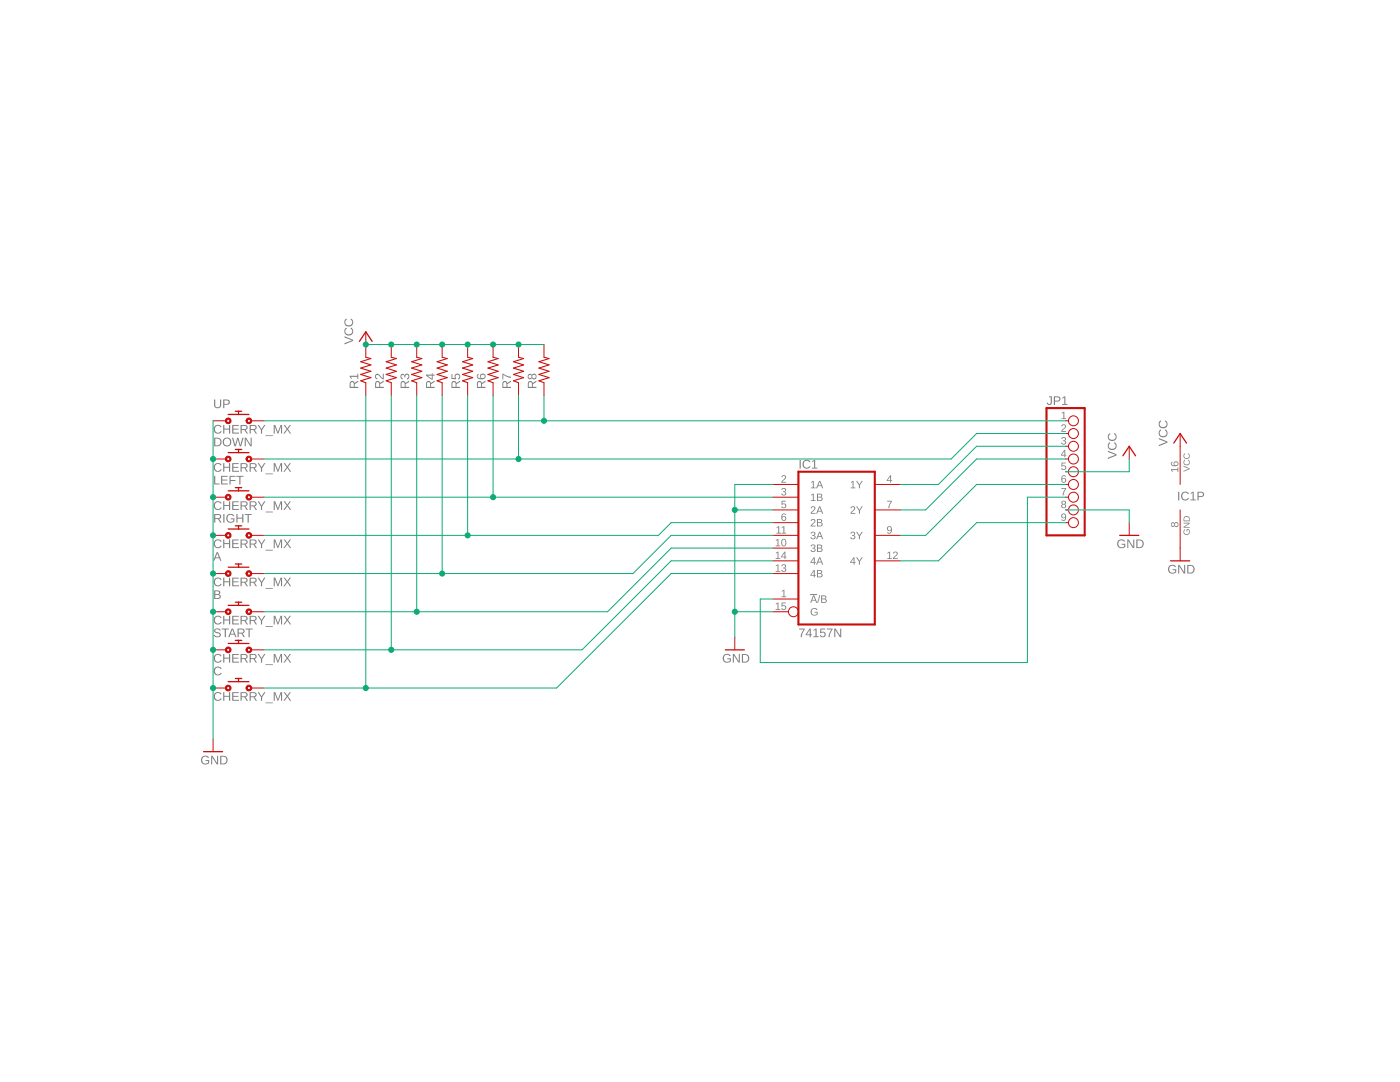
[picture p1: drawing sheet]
<svg xmlns="http://www.w3.org/2000/svg" width="279mm" height="216mm" viewBox="0 0 279 216" stroke-linecap="round" stroke-linejoin="round" font-family="sans-serif">
<g fill="#808080">
<path d="M211.9 82.4l.5-.2v1.3h.4v.1h-1v-.1h.4v-1.2l-.3 .3z"/>
<path d="M212 84.8a.5 .5 0 0 1 .7 .2 .5 .5 0 0 1-.4 .7l-.3 .3h.8v.2h-1l.1-.4 .4-.4a.3 .3 0 0 0 .2-.5 .3 .3 0 0 0-.5 .2h-.2z"/>
<path d="M211.9 87.3a.43 .43 0 0 1 .7 0 .43 .43 0 0 1-.2 .6 .39 .39 0 0 1 .4 .5 .39 .39 0 0 1-.5 .3l-.5-.2v-.2h.2a.3 .3 0 0 0 .4 .3 .3 .3 0 0 0 .1-.5l-.4-.1v-.1a.29 .29 0 0 0 .4-.2 .29 .29 0 0 0-.2-.4 .29 .29 0 0 0-.3 .3h-.2z"/>
<path d="M211.9 92.3h.8v.2h-.7v.4a.5 .5 0 0 1 .7 .3 .5 .5 0 0 1-.3 .6 .5 .5 0 0 1-.6-.4l.5 .2a.34 .34 0 0 0 .3-.4 .34 .34 0 0 0-.6-.1h-.2z"/>
<path d="M211.8 97.4h1l-.5 1.5h-.2v-.4l.5-1h-.8z"/>
<path d="M42.9 133.2a.86 .86 0 0 1 1.3 .2l-.2 .1a.63 .63 0 0 0-.9 0 .63 .63 0 0 0 0 .9 .63 .63 0 0 0 .9-.2l.2 .1a.88 .88 0 0 1-1.3 .3 .88 .88 0 0 1 0-1.4z"/>
<path d="M42.9 85a.86 .86 0 0 1 1.3 .2l-.2 .1a.63 .63 0 0 0-.9-.1 .63 .63 0 0 0 0 1 .63 .63 0 0 0 .9-.2l.2 .1a.88 .88 0 0 1-1.3 .2 .88 .88 0 0 1 0-1.3zM44.5 84.8h.3v.7h.9v-.7h.2v1.7h-.2v-.8h-.9v.8h-.3zM46.3 84.8h1.3v.2h-1v.5h1v.2h-1v.6h1.1v.2h-1.4zM48 84.8h.8a.5 .5 0 0 1 .6 .4 .5 .5 0 0 1-.4 .6l.5 .7h-.3l-.4-.7h-.6v.7h-.2zM48.2 85v.6h.6a.32 .32 0 0 0 .4-.3 .32 .32 0 0 0-.4-.3zM49.8 84.8h.8a.5 .5 0 0 1 .6 .4 .5 .5 0 0 1-.4 .6l.5 .7h-.3l-.4-.7h-.6v.7h-.2zM50 85v.6h.6a.32 .32 0 0 0 .4-.3 .32 .32 0 0 0-.4-.3zM51.4 84.8h.3l.5 .8 .5-.8h.3l-.7 1v.7h-.2v-.7zM53 86.9h1.4v.1h-1.4zM54.6 84.8h.3l.6 1.5 .5-1.5h.3v1.7h-.2v-1.5l-.6 1.5h-.1l-.6-1.5v1.5h-.2zM56.6 84.8h.3l.4 .7 .5-.7h.3l-.6 .8 .6 .9h-.2l-.6-.7-.5 .7h-.2l.6-.9z"/>
<path d="M42.9 92.6a.86 .86 0 0 1 1.3 .2l-.2 .1a.63 .63 0 0 0-.9-.1 .63 .63 0 0 0 0 1 .63 .63 0 0 0 .9-.2l.2 .1a.88 .88 0 0 1-1.3 .3 .88 .88 0 0 1 0-1.4zM44.5 92.4h.3v.7h.9v-.7h.2v1.7h-.2v-.8h-.9v.8h-.3zM46.3 92.4h1.3v.2h-1v.6h1v.1h-1v.6h1.1v.2h-1.4zM48 92.4h.8a.5 .5 0 0 1 .6 .4 .5 .5 0 0 1-.4 .6l.5 .7h-.3l-.4-.7h-.6v.7h-.2zM48.2 92.6v.6h.6a.32 .32 0 0 0 .4-.3 .32 .32 0 0 0-.4-.3zM49.8 92.4h.8a.5 .5 0 0 1 .6 .4 .5 .5 0 0 1-.4 .6l.5 .7h-.3l-.4-.7h-.6v.7h-.2zM50 92.6v.6h.6a.32 .32 0 0 0 .4-.3 .32 .32 0 0 0-.4-.3zM51.4 92.4h.3l.5 .8 .5-.8h.3l-.7 1v.7h-.2v-.7zM53 94.5h1.4v.1h-1.4zM54.6 92.4h.3l.6 1.5 .5-1.5h.3v1.7h-.2v-1.5l-.6 1.5h-.1l-.6-1.5v1.5h-.2zM56.6 92.4h.3l.4 .7 .5-.7h.3l-.6 .8 .6 .9h-.2l-.6-.7-.5 .7h-.2l.6-.9z"/>
<path d="M42.9 100.2a.86 .86 0 0 1 1.3 .2l-.2 .1a.63 .63 0 0 0-.9 0 .63 .63 0 0 0 0 .9 .63 .63 0 0 0 .9-.2l.2 .1a.88 .88 0 0 1-1.3 .3 .88 .88 0 0 1 0-1.4zM44.5 100h.3v.8h.9v-.8h.2v1.7h-.2v-.7h-.9v.7h-.3zM46.3 100h1.3v.2h-1v.6h1v.2h-1v.6h1.1v.1h-1.4zM48 100h.8a.5 .5 0 0 1 .6 .4 .5 .5 0 0 1-.4 .6l.5 .7h-.3l-.4-.7h-.6v.7h-.2zM48.2 100.2v.7h.6a.32 .32 0 0 0 .4-.4 .32 .32 0 0 0-.4-.3zM49.8 100h.8a.5 .5 0 0 1 .6 .4 .5 .5 0 0 1-.4 .6l.5 .7h-.3l-.4-.7h-.6v.7h-.2zM50 100.2v.7h.6a.32 .32 0 0 0 .4-.4 .32 .32 0 0 0-.4-.3zM51.4 100h.3l.5 .8 .5-.8h.3l-.7 1v.7h-.2v-.7zM53 102.1h1.4v.1h-1.4zM54.6 100h.3l.6 1.5 .5-1.5h.3v1.7h-.2v-1.5l-.6 1.5h-.1l-.6-1.5v1.5h-.2zM56.6 100h.3l.4 .7 .5-.7h.3l-.6 .8 .6 .9h-.2l-.6-.7-.5 .7h-.2l.6-.8z"/>
<path d="M42.9 107.9a.86 .86 0 0 1 1.3 .1l-.2 .1a.63 .63 0 0 0-.9 0 .63 .63 0 0 0 0 .9 .63 .63 0 0 0 .9-.2l.2 .1a.88 .88 0 0 1-1.3 .3 .88 .88 0 0 1 0-1.3zM44.5 107.6h.3v.8h.9v-.8h.2v1.8h-.2v-.8h-.9v.8h-.3zM46.3 107.6h1.3v.2h-1v.6h1v.2h-1v.6h1.1v.2h-1.4zM48 107.6h.8a.5 .5 0 0 1 .6 .4 .5 .5 0 0 1-.4 .6l.5 .8h-.3l-.4-.7h-.6v.7h-.2zM48.2 107.8v.7h.6a.32 .32 0 0 0 .4-.4 .32 .32 0 0 0-.4-.3zM49.8 107.6h.8a.5 .5 0 0 1 .6 .4 .5 .5 0 0 1-.4 .6l.5 .8h-.3l-.4-.7h-.6v.7h-.2zM50 107.8v.7h.6a.32 .32 0 0 0 .4-.4 .32 .32 0 0 0-.4-.3zM51.4 107.6h.3l.5 .9 .5-.9h.3l-.7 1.1v.7h-.2v-.7zM53 109.7h1.4v.2h-1.4zM54.6 107.6h.3l.6 1.5 .5-1.5h.3v1.8h-.2v-1.5l-.6 1.5h-.1l-.6-1.5v1.5h-.2zM56.6 107.6h.3l.4 .7 .5-.7h.3l-.6 .9 .6 .9h-.2l-.6-.8-.5 .8h-.2l.6-.9z"/>
<path d="M42.9 115.5a.86 .86 0 0 1 1.3 .2h-.2a.63 .63 0 0 0-.9 0 .63 .63 0 0 0 0 .9 .63 .63 0 0 0 .9-.1l.2 .1a.88 .88 0 0 1-1.3 .2 .88 .88 0 0 1 0-1.3zM44.5 115.3h.3v.7h.9v-.7h.2v1.7h-.2v-.8h-.9v.8h-.3zM46.3 115.3h1.3v.2h-1v.5h1v.2h-1v.6h1.1v.2h-1.4zM48 115.3h.8a.5 .5 0 0 1 .6 .4 .5 .5 0 0 1-.4 .5l.5 .8h-.3l-.4-.7h-.6v.7h-.2zM48.2 115.5v.6h.6a.32 .32 0 0 0 .4-.3 .32 .32 0 0 0-.4-.3zM49.8 115.3h.8a.5 .5 0 0 1 .6 .4 .5 .5 0 0 1-.4 .5l.5 .8h-.3l-.4-.7h-.6v.7h-.2zM50 115.5v.6h.6a.32 .32 0 0 0 .4-.3 .32 .32 0 0 0-.4-.3zM51.4 115.3h.3l.5 .8 .5-.8h.3l-.7 1v.7h-.2v-.7zM53 117.3h1.4v.2h-1.4zM54.6 115.3h.3l.6 1.4 .5-1.4h.3v1.7h-.2v-1.5l-.6 1.5h-.1l-.6-1.5v1.5h-.2zM56.6 115.3h.3l.4 .6 .5-.6h.3l-.6 .8 .6 .9h-.2l-.6-.8-.5 .8h-.2l.6-.9z"/>
<path d="M42.9 123.1a.86 .86 0 0 1 1.3 .2l-.2 .1a.63 .63 0 0 0-.9-.1 .63 .63 0 0 0 0 .9 .63 .63 0 0 0 .9-.1l.2 .1a.88 .88 0 0 1-1.3 .2 .88 .88 0 0 1 0-1.3zM44.5 122.9h.3v.7h.9v-.7h.2v1.7h-.2v-.8h-.9v.8h-.3zM46.3 122.9h1.3v.2h-1v.5h1v.2h-1v.6h1.1v.2h-1.4zM48 122.9h.8a.5 .5 0 0 1 .6 .4 .5 .5 0 0 1-.4 .6l.5 .7h-.3l-.4-.7h-.6v.7h-.2zM48.2 123.1v.6h.6a.32 .32 0 0 0 .4-.3 .32 .32 0 0 0-.4-.3zM49.8 122.9h.8a.5 .5 0 0 1 .6 .4 .5 .5 0 0 1-.4 .6l.5 .7h-.3l-.4-.7h-.6v.7h-.2zM50 123.1v.6h.6a.32 .32 0 0 0 .4-.3 .32 .32 0 0 0-.4-.3zM51.4 122.9h.3l.5 .8 .5-.8h.3l-.7 1v.7h-.2v-.7zM53 124.9h1.4v.2h-1.4zM54.6 122.9h.3l.6 1.4 .5-1.4h.3v1.7h-.2v-1.5l-.6 1.5h-.1l-.6-1.5v1.5h-.2zM56.6 122.9h.3l.4 .7 .5-.7h.3l-.6 .8 .6 .9h-.2l-.6-.8-.5 .8h-.2l.6-.9z"/>
<path d="M42.9 130.7a.86 .86 0 0 1 1.3 .2l-.2 .1a.63 .63 0 0 0-.9-.1 .63 .63 0 0 0 0 1 .63 .63 0 0 0 .9-.2l.2 .1a.88 .88 0 0 1-1.3 .2 .88 .88 0 0 1 0-1.3zM44.5 130.5h.3v.7h.9v-.7h.2v1.7h-.2v-.8h-.9v.8h-.3zM46.3 130.5h1.3v.2h-1v.5h1v.2h-1v.6h1.1v.2h-1.4zM48 130.5h.8a.5 .5 0 0 1 .6 .4 .5 .5 0 0 1-.4 .6l.5 .7h-.3l-.4-.7h-.6v.7h-.2zM48.2 130.7v.6h.6a.32 .32 0 0 0 .4-.3 .32 .32 0 0 0-.4-.3zM49.8 130.5h.8a.5 .5 0 0 1 .6 .4 .5 .5 0 0 1-.4 .6l.5 .7h-.3l-.4-.7h-.6v.7h-.2zM50 130.7v.6h.6a.32 .32 0 0 0 .4-.3 .32 .32 0 0 0-.4-.3zM51.4 130.5h.3l.5 .8 .5-.8h.3l-.7 1v.7h-.2v-.7zM53 132.6h1.4v.1h-1.4zM54.6 130.5h.3l.6 1.5 .5-1.5h.3v1.7h-.2v-1.5l-.6 1.5h-.1l-.6-1.5v1.5h-.2zM56.6 130.5h.3l.4 .7 .5-.7h.3l-.6 .8 .6 .9h-.2l-.6-.7-.5 .7h-.2l.6-.9z"/>
<path d="M42.9 138.3a.86 .86 0 0 1 1.3 .2l-.2 .1a.63 .63 0 0 0-.9-.1 .63 .63 0 0 0 0 1 .63 .63 0 0 0 .9-.2l.2 .1a.88 .88 0 0 1-1.3 .3 .88 .88 0 0 1 0-1.4zM44.5 138.1h.3v.7h.9v-.7h.2v1.7h-.2v-.8h-.9v.8h-.3zM46.3 138.1h1.3v.2h-1v.6h1v.1h-1v.6h1.1v.2h-1.4zM48 138.1h.8a.5 .5 0 0 1 .6 .4 .5 .5 0 0 1-.4 .6l.5 .7h-.3l-.4-.7h-.6v.7h-.2zM48.2 138.3v.6h.6a.32 .32 0 0 0 .4-.3 .32 .32 0 0 0-.4-.3zM49.8 138.1h.8a.5 .5 0 0 1 .6 .4 .5 .5 0 0 1-.4 .6l.5 .7h-.3l-.4-.7h-.6v.7h-.2zM50 138.3v.6h.6a.32 .32 0 0 0 .4-.3 .32 .32 0 0 0-.4-.3zM51.4 138.1h.3l.5 .8 .5-.8h.3l-.7 1v.7h-.2v-.7zM53 140.2h1.4v.1h-1.4zM54.6 138.1h.3l.6 1.5 .5-1.5h.3v1.7h-.2v-1.5l-.6 1.5h-.1l-.6-1.5v1.5h-.2zM56.6 138.1h.3l.4 .7 .5-.7h.3l-.6 .8 .6 .9h-.2l-.6-.7-.5 .7h-.2l.6-.9z"/>
<path d="M40.3 151a.9 .9 0 0 1 1.4 .2l-.2 .1a.68 .68 0 0 0-1-.1 .68 .68 0 0 0 0 1 .68 .68 0 0 0 .9 .1l.1-.4h-.5v-.2h.7v.6a.94 .94 0 0 1-1.3 .1 .94 .94 0 0 1-.1-1.4zM42.1 150.8h.3l.9 1.5v-1.5h.2v1.7h-.2l-1-1.4v1.4h-.2zM43.9 150.8h.6a.86 .86 0 0 1 .9 .8 .86 .86 0 0 1-.8 .9h-.7zM44.2 151v1.3a.73 .73 0 0 0 1-.6 .73 .73 0 0 0-1-.7z"/>
<path d="M68.7 67.1l1.8 .7v.2l-1.8 .7v-.2l1.6-.6-1.6-.6zM69 65.5l.1-.1 .1 .2a.63 .63 0 0 0 0 1 .63 .63 0 0 0 .9-.1 .63 .63 0 0 0-.2-.9l.1-.2a.87 .87 0 0 1 .3 1.2 .87 .87 0 0 1-1.3 .2 .87 .87 0 0 1 0-1.3zM69 63.7l.1-.1 .1 .2a.63 .63 0 0 0 0 .9 .63 .63 0 0 0 .9 0 .63 .63 0 0 0-.2-.9l.1-.2a.87 .87 0 0 1 .3 1.2 .87 .87 0 0 1-1.3 .2 .87 .87 0 0 1 0-1.3z"/>
<path d="M159.5 125.4h1.1l-.5 1.1-.1 .6h-.2v-.4l.6-1.1h-.9zM161.6 125.4h.2v1.2h.2v.1h-.2v.4h-.2v-.4h-.8zM161.6 125.7l-.6 .9h.6zM162.4 125.7l.6-.3v1.6h.4v.1h-1.1v-.1h.4v-1.4l-.3 .3zM163.7 125.4h1v.2h-.8v.6a.59 .59 0 0 1 .8 .2 .59 .59 0 0 1-.3 .8 .59 .59 0 0 1-.8-.4l.2-.1a.38 .38 0 0 0 .6 .2 .38 .38 0 0 0 .1-.6 .38 .38 0 0 0-.6 0h-.2zM165 125.4h1.2l-.5 1.1-.1 .6h-.3l.1-.4 .5-1.1h-.9zM166.5 125.4h.3l.9 1.5v-1.5h.2v1.7h-.3l-.9-1.4v1.4h-.2z"/>
<path d="M221.1 89.9l1.7 .7v.3l-1.7 .7v-.3l1.5-.5-1.5-.6zM221.3 88.3l.2-.1 .1 .3a.63 .63 0 0 0-.1 .9 .63 .63 0 0 0 1-.1 .63 .63 0 0 0-.2-.9l.1-.2a.87 .87 0 0 1 .2 1.3 .87 .87 0 0 1-1.2 .1 .87 .87 0 0 1-.1-1.3zM221.3 86.5l.2-.1 .1 .3a.63 .63 0 0 0-.1 .9 .63 .63 0 0 0 1-.1 .63 .63 0 0 0-.2-.9l.1-.2a.87 .87 0 0 1 .2 1.3 .87 .87 0 0 1-1.2 .1 .87 .87 0 0 1-.1-1.3z"/>
<path d="M223.2 107.9a.9 .9 0 0 1 1.3 .1l-.2 .1a.68 .68 0 0 0-.9 0 .68 .68 0 0 0-.1 .9 .68 .68 0 0 0 1 .1l.1-.4h-.5v-.2h.7v.6a.94 .94 0 0 1-1.4 .1 .94 .94 0 0 1 0-1.3zM225 107.6h.2l1 1.5v-1.5h.2v1.8h-.3l-.9-1.5v1.5h-.2zM226.8 107.6h.5a.86 .86 0 0 1 1 .9 .86 .86 0 0 1-.9 .9h-.6zM227 107.8v1.4a.73 .73 0 0 0 1-.7 .73 .73 0 0 0-1-.7z"/>
<path d="M144.5 130.7a.9 .9 0 0 1 1.3 .2h-.2a.68 .68 0 0 0-.9 0 .68 .68 0 0 0-.1 1 .68 .68 0 0 0 .9 0l.1-.3h-.5v-.2h.8v.5a.94 .94 0 0 1-1.4 .1 .94 .94 0 0 1 0-1.3zM146.3 130.5h.2l1 1.5-.1-1.5h.2v1.7h-.2l-1-1.4 .1 1.4h-.2zM148.1 130.5h.5a.86 .86 0 0 1 .9 .8 .86 .86 0 0 1-.8 .9h-.6zM148.3 130.7v1.3a.73 .73 0 0 0 1-.6 .73 .73 0 0 0-1-.7z"/>
<path d="M231.3 87.4l1.7 .7v.2l-1.7 .7v-.2l1.5-.6-1.5-.6zM231.5 85.8l.2-.1v.2a.63 .63 0 0 0 0 1 .63 .63 0 0 0 .9-.1 .63 .63 0 0 0-.1-.9l.1-.2a.87 .87 0 0 1 .2 1.2 .87 .87 0 0 1-1.3 .2 .87 .87 0 0 1 0-1.3zM231.5 84l.2-.1v.2a.63 .63 0 0 0 0 1 .63 .63 0 0 0 .9-.1 .63 .63 0 0 0-.1-.9l.1-.2a.87 .87 0 0 1 .2 1.2 .87 .87 0 0 1-1.3 .2 .87 .87 0 0 1 0-1.3z"/>
<path d="M233.3 112.9a.9 .9 0 0 1 1.4 .2l-.2 .1a.68 .68 0 0 0-1-.1 .68 .68 0 0 0 0 1 .68 .68 0 0 0 .9 .1l.1-.4h-.5v-.2h.7v.6a.94 .94 0 0 1-1.3 .1 .94 .94 0 0 1-.1-1.4zM235.1 112.7h.3l.9 1.5v-1.5h.2v1.7h-.3l-.9-1.4v1.4h-.2zM236.9 112.7h.6a.86 .86 0 0 1 .9 .8 .86 .86 0 0 1-.8 .9h-.7zM237.2 112.9v1.4a.73 .73 0 0 0 1-.7 .73 .73 0 0 0-1-.7z"/>
<path d="M212.4 89.8h.2v1h.2v.1h-.2v.3h-.2v-.3h-.7zM212.4 90l-.5 .8h.5z"/>
<path d="M212 94.9h.5l.2 .2-.5-.1-.2 .6a.47 .47 0 0 1 .7 0 .47 .47 0 0 1-.2 .7 .47 .47 0 0 1-.6-.3l-.1-.6zM212 95.8a.31 .31 0 0 0 .6 0 .31 .31 0 0 0-.6 0z"/>
<path d="M211.9 100a.43 .43 0 0 1 .7 0 .43 .43 0 0 1-.1 .6 .42 .42 0 0 1 .1 .7 .42 .42 0 0 1-.7 0 .42 .42 0 0 1 .2-.7l-.3-.2zM212 100.3a.3 .3 0 0 0 .6 0 .3 .3 0 0 0-.6 0zM212 101a.31 .31 0 0 0 .6 0 .31 .31 0 0 0-.6 0z"/>
<path d="M211.9 102.6a.54 .54 0 0 1 .7-.1 .54 .54 0 0 1 .2 .7 .54 .54 0 0 1-.3 .7 .54 .54 0 0 1-.7-.3l.6 .2 .2-.6a.47 .47 0 0 1-.7 .1 .47 .47 0 0 1 0-.7zM211.9 103a.35 .35 0 0 0 .7 0 .35 .35 0 0 0-.7 0z"/>
<path d="M209.4 79.1h.5v1.2a.51 .51 0 0 1-.4 .5 .51 .51 0 0 1-.6-.4l.2-.1a.29 .29 0 0 0 .3 .3 .29 .29 0 0 0 .3-.3v-1h-.3zM210.3 79.1h.7a.53 .53 0 0 1 .6 .5 .53 .53 0 0 1-.5 .5h-.6v.7h-.2zM210.5 79.3v.6h.7a.35 .35 0 0 0 0-.6zM212 79.4l.6-.3v1.5h.4v.2h-1v-.2h.4v-1.3l-.4 .3z"/>
<path d="M69.9 76.2l.6-.2 .3 .4 .7-.5v.3l-.7 .5v.5h.7v.2h-1.7zM70.1 76.3l-.1 .9h.6l-.1-.9-.2-.1zM69.8 75h1.5v-.4h.2v1h-.2v-.4h-1.3l.3 .4h-.2z"/>
<path d="M75 76.2l.5-.2 .3 .4 .8-.5v.3l-.7 .5v.5h.7v.2h-1.7zM75.1 76.3v.9h.6l-.1-.9-.2-.1zM75 74.7a.82 .82 0 0 1 1.1 .5l.3 .3v-.9h.2v1.1l-.3-.1-.5-.4a.37 .37 0 0 0-.5-.4 .37 .37 0 0 0-.1 .6l.1 .1v.2l-.4-.4z"/>
<path d="M80.1 76.2l.5-.2 .3 .4 .8-.5v.3l-.8 .5v.5h.8v.2h-1.8zM80.2 76.3l-.1 .9h.7l-.1-.9-.3-.1zM80 74.7l.5-.1 .3 .4a.51 .51 0 0 1 .7-.4 .51 .51 0 0 1 .1 .8l-.4 .3v-.2a.35 .35 0 0 0 .3-.5 .35 .35 0 0 0-.5-.1l-.1 .4h-.2a.33 .33 0 0 0-.2-.5 .33 .33 0 0 0-.4 .3 .33 .33 0 0 0 .3 .4v.2l-.5-.3z"/>
<path d="M85.2 76.2l.5-.2 .3 .4 .7-.5v.3l-.7 .5v.5h.7v.2h-1.7zM85.3 76.3l-.1 .9h.6v-.9l-.3-.1zM85 74.8h1.2v-.3h.2v.3h.3v.2h-.3v.8h-.2l-1.2-.8zM85.3 75l.9 .6v-.6z"/>
<path d="M90.2 76.2l.6-.2 .3 .4 .7-.5v.3l-.7 .5v.5h.7v.2h-1.7zM90.4 76.3l-.1 .9h.6l-.1-.9-.2-.1zM90.1 74.6h.2v.8l.5 .1a.59 .59 0 0 1 .3-.9 .59 .59 0 0 1 .8 .4 .59 .59 0 0 1-.5 .7v-.2a.38 .38 0 0 0 .2-.6 .38 .38 0 0 0-.6 0 .38 .38 0 0 0 0 .6v.2l-.9-.1z"/>
<path d="M95.3 76.2l.5-.2 .4 .4 .7-.5v.3l-.7 .5v.5h.7v.2h-1.7zM95.4 76.3v.9h.6l-.1-.9-.2-.1zM95.3 74.7l.2-.1v.2l-.1 .1a.47 .47 0 0 0 .1 .5 .47 .47 0 0 0 .5 .1 .55 .55 0 0 1 .1-.9 .55 .55 0 0 1 .8 .3 .55 .55 0 0 1-.4 .7 .87 .87 0 0 1-.9 .1 .87 .87 0 0 1-.4-.8zM96 75.1a.37 .37 0 0 0 .7 0 .37 .37 0 0 0-.7 0z"/>
<path d="M100.4 76.2l.5-.2 .3 .4 .8-.5v.3l-.7 .5v.5h.7v.2h-1.7zM100.5 76.3l-.1 .9h.7l-.1-.9-.2-.1zM100.3 74.6l1.1 .5 .6 .1v.2l-.7-.2-.9-.4v.9h-.1z"/>
<path d="M105.5 76.2l.5-.2 .3 .4 .8-.5v.3l-.8 .5v.5h.8v.2h-1.8zM105.6 76.3l-.1 .9h.7l-.1-.9-.3-.1zM105.4 74.7l.5-.1 .2 .3a.5 .5 0 0 1 .8-.2 .5 .5 0 0 1 0 .8 .5 .5 0 0 1-.7-.1 .47 .47 0 0 1-.7 .2 .47 .47 0 0 1-.2-.7zM105.4 75.1a.35 .35 0 0 0 .7 0 .35 .35 0 0 0-.7 0zM106.2 75.1a.36 .36 0 0 0 .7 0 .36 .36 0 0 0-.7 0z"/>
<path d="M42.7 79.7h.3v1.1a.48 .48 0 0 0 .4 .5 .48 .48 0 0 0 .5-.5v-1.1h.2v1.1a.71 .71 0 0 1-.7 .7 .71 .71 0 0 1-.7-.7zM44.5 79.7h.8a.53 .53 0 0 1 .6 .5 .53 .53 0 0 1-.6 .6h-.5v.6h-.3zM44.8 79.9v.7l.7-.1a.35 .35 0 0 0 0-.6z"/>
<path d="M42.7 87.3h.6a.86 .86 0 0 1 .9 .9 .86 .86 0 0 1-.8 .9h-.7zM43 87.5v1.4a.73 .73 0 0 0 1-.7 .73 .73 0 0 0-1-.7zM44.4 88.2a.9 .9 0 0 1 1.8 0 .9 .9 0 0 1-1.8 0zM44.8 87.7a.69 .69 0 0 0 .2 1.1 .69 .69 0 0 0 1-.4 .69 .69 0 0 0-.7-.9zM46.3 87.3h.2l.4 1.5 .4-1.5h.3l.4 1.5 .4-1.5h.2l-.5 1.8h-.3l-.3-1.5-.4 1.5h-.3zM48.8 87.3h.3l.9 1.5v-1.5h.2v1.8h-.2l-1-1.5v1.5h-.2z"/>
<path d="M42.7 95h.3v1.5h.8v.2h-1.1zM44.1 95h1.3v.1h-1v.6h1v.2h-1v.6h1.1v.2h-1.4zM45.8 95h1.2v.1h-1v.7h1v.2h-1v.7h-.2zM47.2 95h1.4v.1h-.6v1.6h-.2v-1.6h-.6z"/>
<path d="M42.7 102.6h.8a.5 .5 0 0 1 .6 .4 .5 .5 0 0 1-.4 .5l.5 .8h-.3l-.4-.7h-.5v.7h-.3zM43 102.8v.6h.5a.32 .32 0 0 0 .4-.3 .32 .32 0 0 0-.4-.3zM44.6 102.6h.2v1.7h-.2zM45.4 102.8a.9 .9 0 0 1 1.3 .1l-.2 .1a.68 .68 0 0 0-.9 0 .68 .68 0 0 0-.1 .9 .68 .68 0 0 0 1 .1l.1-.4h-.5v-.2h.7v.6a.94 .94 0 0 1-1.4 .1 .94 .94 0 0 1 0-1.3zM47.2 102.6h.2v.7h.9v-.7h.3v1.7h-.3v-.8h-.9v.8h-.2zM48.8 102.6h1.4v.2h-.5v1.5h-.3v-1.5h-.6z"/>
<path d="M43.2 110.2h.3l.7 1.7h-.2l-.2-.5h-.8l-.2 .5h-.3zM43.4 110.4l-.4 .8h.7z"/>
<path d="M42.7 117.8h1l.2 .2v.4l-.3 .2a.47 .47 0 0 1 .5 .6 .47 .47 0 0 1-.7 .3h-.7zM43 118v.5l.7-.1-.1-.4zM43 118.7v.6h.6l.2-.1-.2-.5z"/>
<path d="M42.9 125.5a.8 .8 0 0 1 1.1 .3h-.2a.4 .4 0 0 0-.5-.3 .4 .4 0 0 0-.3 .5l.2 .1a.59 .59 0 0 1 .7 .2 .59 .59 0 0 1 0 .7l-.5 .2a.63 .63 0 0 1-.8-.5h.3a.46 .46 0 0 0 .5 .3 .46 .46 0 0 0 .4-.5l-.5-.2a.49 .49 0 0 1-.5-.2 .49 .49 0 0 1 .1-.6zM44.3 125.4h1.4v.2h-.6v1.5h-.3v-1.5h-.5zM46.2 125.4h.3l.7 1.7h-.2l-.2-.5h-.8l-.2 .5h-.3zM46.4 125.6l-.3 .9h.6zM47.4 125.4h.8a.5 .5 0 0 1 .6 .4 .5 .5 0 0 1-.4 .6l.5 .7h-.3l-.4-.7h-.6v.7h-.2zM47.6 125.6v.6h.6a.32 .32 0 0 0 .4-.3 .32 .32 0 0 0-.4-.3zM49 125.4h1.4v.2h-.6v1.5h-.2v-1.5h-.6z"/>
<path d="M162.3 118.8h.2l.6 1.5h-.2l-.2-.4h-.6l-.2 .4h-.2zM162.4 119l-.3 .7h.6zM163.5 118.7h.2l-.4 1.6h-.2zM163.9 118.8l1 .2v.3l-.3 .2 .3 .1 .1 .3a.45 .45 0 0 1-.5 .4h-.6zM164.1 119v.4l.6-.1-.1-.3zM164.1 119.6v.5l.7-.1-.2-.4z"/>
</g>
<path d="M161.7 118.6h1.4" fill="none" stroke="#808080" stroke-width=".2"/>
<g fill="#808080">
<path d="M156 117.9l.5-.2v1.3h.4v.2h-.9v-.2h.4v-1.1l-.4 .2z"/>
<path d="M156.1 94.9a.5 .5 0 0 1 .8 .2 .5 .5 0 0 1-.5 .7l-.3 .4h.8v.1h-1l.2-.3 .4-.4a.3 .3 0 0 0 .1-.5 .3 .3 0 0 0-.5 .1h-.2z"/>
<path d="M156.1 97.5a.43 .43 0 0 1 .7-.1 .43 .43 0 0 1-.2 .7 .39 .39 0 0 1 .3 .5 .39 .39 0 0 1-.5 .3l-.4-.2-.1-.2h.2a.3 .3 0 0 0 .4 .2 .3 .3 0 0 0 .1-.4l-.3-.1v-.2a.29 .29 0 0 0 .4-.1 .29 .29 0 0 0-.2-.4 .29 .29 0 0 0-.4 .3l-.2-.1z"/>
<path d="M156 99.9h.8v.2h-.6l-.1 .4a.5 .5 0 0 1 .8 .3 .5 .5 0 0 1-.4 .7 .5 .5 0 0 1-.6-.4l.5 .2a.34 .34 0 0 0 .3-.5 .34 .34 0 0 0-.6-.1h-.2z"/>
<path d="M177 99.9h1l-.5 1.5h-.2v-.4l.5-.9h-.8z"/>
<path d="M162 121.5l.7-.2 .4 .4h-.1a.58 .58 0 0 0-.9 .1 .58 .58 0 0 0 .1 .8 .58 .58 0 0 0 .8-.1v-.2h-.4v-.2h.6v.5a.8 .8 0 0 1-1.2 .1 .8 .8 0 0 1 0-1.2z"/>
<path d="M161.9 96.2l.5-.2v1.3h.4v.1h-1v-.1h.4v-1.2l-.3 .3zM163.5 96h.2l.6 1.4h-.2l-.2-.4h-.7l-.1 .4h-.2zM163.6 96.1l-.3 .7h.6z"/>
<path d="M161.9 98.7l.5-.2v1.3h.4v.2h-1v-.2h.4v-1.1l-.3 .2zM163 98.5l1 .2 .1 .3-.3 .2 .3 .1 .1 .3a.45 .45 0 0 1-.6 .4h-.6zM163.2 98.7v.4l.7-.1-.1-.3zM163.2 99.3v.5l.8-.1-.2-.4z"/>
<path d="M169.8 96.2l.5-.2v1.3h.4v.1h-.9v-.1h.4v-1.2l-.4 .3zM170.9 96h.2l.4 .7 .5-.7h.2l-.6 .8v.6h-.2v-.6z"/>
<path d="M177.6 94.8h.2v1h.2v.2h-.2v.3h-.1v-.3h-.7zM177.7 95.1l-.6 .7h.6z"/>
<path d="M161.9 101.1a.5 .5 0 0 1 .8 .2 .5 .5 0 0 1-.4 .7l-.3 .4h.8v.1h-1l.1-.3 .4-.4a.3 .3 0 0 0 .2-.5 .3 .3 0 0 0-.5 .1h-.2zM163.5 101h.2l.6 1.5h-.2l-.2-.4h-.7l-.1 .4h-.2zM163.6 101.2l-.3 .7h.6z"/>
<path d="M161.9 103.7a.5 .5 0 0 1 .8 .2 .5 .5 0 0 1-.4 .7l-.3 .3h.8v.1h-1l.1-.3 .4-.4a.3 .3 0 0 0 .2-.5 .3 .3 0 0 0-.5 .2l-.2-.1zM163 103.6l1 .1 .1 .4-.3 .2 .3 .1 .1 .2a.45 .45 0 0 1-.6 .4h-.6zM163.2 103.7v.5l.7-.1-.1-.3zM163.2 104.4v.5l.8-.2-.2-.3z"/>
<path d="M156.2 102.5h.4l.3 .2-.6-.1-.2 .6a.47 .47 0 0 1 .7 0 .47 .47 0 0 1-.2 .7 .47 .47 0 0 1-.6-.3l-.1-.6zM156.1 103.4a.31 .31 0 0 0 .6 0 .31 .31 0 0 0-.6 0z"/>
<path d="M169.9 101.1a.5 .5 0 0 1 .8 .2 .5 .5 0 0 1-.5 .7l-.3 .4h.8v.1h-1l.2-.3 .4-.4a.3 .3 0 0 0 .1-.5 .3 .3 0 0 0-.5 .1h-.2zM170.9 101h.2l.4 .7 .5-.7h.2l-.6 .9v.6h-.2v-.6z"/>
<path d="M169.9 106.2a.43 .43 0 0 1 .7 0 .43 .43 0 0 1-.2 .6 .39 .39 0 0 1 .3 .5 .39 .39 0 0 1-.5 .3l-.4-.2-.1-.2h.2a.3 .3 0 0 0 .4 .3 .3 .3 0 0 0 .1-.5l-.3-.1v-.1a.29 .29 0 0 0 .4-.2 .29 .29 0 0 0-.2-.4 .29 .29 0 0 0-.4 .3h-.2zM170.9 106.1h.2l.4 .7 .5-.7h.2l-.6 .9v.6h-.2v-.6z"/>
<path d="M177.1 105.1a.54 .54 0 0 1 .7 0 .54 .54 0 0 1 .2 .6 .54 .54 0 0 1-.2 .7 .54 .54 0 0 1-.8-.2l.6 .1 .2-.5a.47 .47 0 0 1-.7 0 .47 .47 0 0 1 0-.7zM177.1 105.5a.35 .35 0 0 0 .7 0 .35 .35 0 0 0-.7 0z"/>
<path d="M161.9 108.7a.43 .43 0 0 1 .7 0 .43 .43 0 0 1-.2 .7 .39 .39 0 0 1 .4 .4 .39 .39 0 0 1-.5 .3l-.5-.2v-.2h.2a.3 .3 0 0 0 .4 .3 .3 .3 0 0 0 .1-.5h-.4v-.2a.29 .29 0 0 0 .4-.1 .29 .29 0 0 0-.2-.4 .29 .29 0 0 0-.3 .2h-.2zM163 108.7l1 .1 .1 .3-.3 .3 .3 .1 .1 .2a.45 .45 0 0 1-.6 .4h-.6zM163.2 108.8v.5l.7-.2-.1-.2zM163.2 109.4v.6l.8-.2-.2-.3z"/>
<path d="M154.8 107.8l.6-.3v1.4h.3v.1h-.9v-.1h.4v-1.2l-.4 .3zM156.1 107.6a.55 .55 0 0 1 .7 0 .55 .55 0 0 1 .1 .7 .55 .55 0 0 1-.5 .7 .55 .55 0 0 1-.5-.7zM156.3 107.7a.83 .83 0 0 0 .1 1.2 .73 .73 0 0 0 0-1.2z"/>
<path d="M161.9 106.2a.43 .43 0 0 1 .7 0 .43 .43 0 0 1-.2 .6 .39 .39 0 0 1 .4 .5 .39 .39 0 0 1-.5 .3l-.5-.2v-.2h.2a.3 .3 0 0 0 .4 .3 .3 .3 0 0 0 .1-.5l-.4-.1v-.1a.29 .29 0 0 0 .4-.2 .29 .29 0 0 0-.2-.4 .29 .29 0 0 0-.3 .3h-.2zM163.5 106.1h.2l.6 1.5h-.2l-.2-.4h-.7l-.1 .4h-.2zM163.6 106.3l-.3 .7h.6z"/>
<path d="M155 105.2l.5-.2v1.3h.4v.2h-1v-.2h.4v-1.1l-.3 .2zM156 105.2l.5-.2v1.3h.4v.2h-.9v-.2h.4v-1.1l-.4 .2z"/>
<path d="M170.3 111.2h.2v1h.2v.1h-.2v.4h-.1v-.4h-.7zM170.4 111.4l-.6 .8h.6zM170.9 111.2h.2l.4 .7 .5-.7h.2l-.6 .9v.6h-.2v-.6z"/>
<path d="M177.1 110.3l.5-.2v1.3h.4v.1h-.9v-.1h.4v-1.1l-.4 .2zM178.4 110.2a.5 .5 0 0 1 .7 .2 .5 .5 0 0 1-.4 .7l-.3 .3h.8v.1h-1l.1-.3 .4-.4a.3 .3 0 0 0 .2-.5 .3 .3 0 0 0-.5 .2l-.2-.1z"/>
<path d="M162.4 113.7h.2v1h.2v.2h-.2v.3h-.2v-.3h-.7zM162.4 113.9l-.5 .8h.5zM163 113.7l1 .2 .1 .3-.3 .2 .3 .1 .1 .3a.45 .45 0 0 1-.6 .4h-.6zM163.2 113.9v.5l.7-.2-.1-.3zM163.2 114.5v.5l.8-.1-.2-.4z"/>
<path d="M154.8 112.9l.6-.3v1.3h.3v.2h-.9v-.2h.4v-1.1l-.4 .2zM156.1 112.7a.43 .43 0 0 1 .7 0 .43 .43 0 0 1-.2 .6 .39 .39 0 0 1 .3 .5 .39 .39 0 0 1-.5 .3l-.4-.2-.1-.2h.2a.3 .3 0 0 0 .4 .3 .3 .3 0 0 0 .1-.5l-.3-.1v-.1a.29 .29 0 0 0 .4-.2 .29 .29 0 0 0-.2-.4 .29 .29 0 0 0-.4 .3h-.2z"/>
<path d="M162.4 111.2h.2v1h.2v.1h-.2v.4h-.2v-.4h-.7zM162.4 111.4l-.5 .8h.5zM163.5 111.2h.2l.6 1.5h-.2l-.2-.5h-.7l-.1 .5h-.2zM163.6 111.3l-.3 .8h.6z"/>
<path d="M154.8 110.3l.6-.2v1.3h.3v.1h-.9v-.1h.4v-1.1l-.4 .2zM156.5 110.1h.2v1h.2v.1h-.2v.3h-.1v-.3h-.7zM156.6 110.3l-.6 .8h.6z"/>
<path d="M154.8 120.5l.6-.3v1.3h.3v.2h-.9v-.2h.4v-1.1l-.4 .3zM156 120.2h.8v.2h-.6l-.1 .5a.5 .5 0 0 1 .8 .2 .5 .5 0 0 1-.3 .7 .5 .5 0 0 1-.7-.4l.5 .2a.34 .34 0 0 0 .3-.5 .34 .34 0 0 0-.6-.1h-.1z"/>
<path d="M159.6 91.8h.2v1.7h-.2zM160.4 92a.86 .86 0 0 1 1.3 .2l-.2 .1a.63 .63 0 0 0-.9-.1 .63 .63 0 0 0 0 .9 .63 .63 0 0 0 1-.1l.1 .1a.88 .88 0 0 1-1.3 .2 .88 .88 0 0 1 0-1.3zM162.1 92.1l.6-.3v1.5h.4v.2h-1.1v-.2h.5v-1.3l-.4 .3z"/>
<path d="M236.3 105.7l.2-.1v.2a.48 .48 0 0 0 0 .6 .48 .48 0 0 0 .7 0 .48 .48 0 0 0 0-.7h-.2v.4h-.2v-.5h.4a.65 .65 0 0 1 .2 .9 .65 .65 0 0 1-1 .1 .65 .65 0 0 1-.1-.9zM236.2 104.3h1.2v.2l-1 .7h1v.1h-1.2v-.2l1.1-.7-1.1 .1zM236.4 103.1a.63 .63 0 0 1 .6-.1 .63 .63 0 0 1 .4 .6v.4h-1.2zM236.5 103.3l-.2 .5h1a.53 .53 0 0 0-.2-.6 .53 .53 0 0 0-.6 .1z"/>
<path d="M236.2 93l1.2 .5v.1l-1.2 .5v-.1l1.1-.5-1.1-.4zM236.4 91.8l.1-.1v.2a.46 .46 0 0 0 0 .7 .46 .46 0 0 0 .7-.1 .46 .46 0 0 0-.1-.6v-.2a.62 .62 0 0 1 .2 .9 .62 .62 0 0 1-.9 .1 .62 .62 0 0 1 0-.9zM236.4 90.5h.1v.1a.46 .46 0 0 0 0 .7 .46 .46 0 0 0 .7 0 .46 .46 0 0 0-.1-.7v-.2a.62 .62 0 0 1 .2 .9 .62 .62 0 0 1-.9 .1 .62 .62 0 0 1 0-.9z"/>
<path d="M233.8 104.3l.4-.1 .2 .3a.44 .44 0 0 1 .6-.3 .44 .44 0 0 1 .2 .7 .39 .39 0 0 1-.4 .3 .39 .39 0 0 1-.4-.3 .43 .43 0 0 1-.7 .1 .43 .43 0 0 1 .1-.7zM233.8 104.7a.27 .27 0 0 0 .5 0 .27 .27 0 0 0-.5 0zM234.5 104.7a.31 .31 0 0 0 .6 0 .31 .31 0 0 0-.6 0z"/>
<path d="M233.7 93.6h1.3v-.3h.2v.9h-.2v-.4h-1.1l.2 .3h-.2zM233.8 92.2l.2-.1-.1 .6 .5 .2a.47 .47 0 0 1 .1-.8 .47 .47 0 0 1 .7 .2 .47 .47 0 0 1-.3 .7 .74 .74 0 0 1-.8 0 .74 .74 0 0 1-.4-.7zM234.4 92.6a.31 .31 0 0 0 .6 0 .31 .31 0 0 0-.6 0z"/>
<path d="M235.1 98.1h.3v1.7h-.3zM235.9 98.3a.86 .86 0 0 1 1.4 .2l-.2 .1a.63 .63 0 0 0-1-.1 .63 .63 0 0 0 .1 1 .63 .63 0 0 0 .9-.2l.2 .1a.88 .88 0 0 1-1.3 .3 .88 .88 0 0 1-.1-1.4zM237.6 98.4l.6-.3v1.6h.5v.1h-1.1v-.1h.4v-1.4l-.4 .3zM239 98.1h.7a.53 .53 0 0 1 .6 .5 .53 .53 0 0 1-.6 .6h-.5v.6h-.2zM239.2 98.3v.7h.7a.35 .35 0 0 0 0-.6z"/>
</g>
<path d="M159.3 94.1h15.3v30.5h-15.3zM208.9 81.4h7.6v25.4h-7.6z" fill="none" stroke="#c90d0c" stroke-width=".42"/>
<g fill="none" stroke="#c90d0c" stroke-width=".2">
<path d="M73 66.2v5.1M73 76.4v2.5M78.1 68.7v2.6M78.1 76.4v2.5M83.2 68.7v2.6M83.2 76.4v2.5M88.2 68.7v2.6M88.2 76.4v2.5M93.3 68.7v2.6M93.3 76.4v2.5M98.4 68.7v2.6M98.4 76.4v2.5"/>
<path d="M103.5 68.7v2.6M103.5 76.4v2.5M108.6 68.7v2.6M108.6 76.4v2.5M42.5 84h2.6M42.5 91.6h2.6M42.5 99.2h2.6M50.1 84h2.6M50.1 91.6h2.6M50.1 99.2h2.6M154.3 96.7h5M154.3 99.2h5"/>
<path d="M174.6 96.7h5.1M212.7 84h.5M212.7 86.5h.5M212.7 89h.5M212.7 91.6h.5M212.7 94.1h.5M212.7 96.7h.5M212.7 99.2h.5M225.4 89v2.6M235.5 86.5v10.2M42.5 106.8h2.6M42.5 114.4h2.6"/>
<path d="M50.1 106.8h2.6M50.1 114.4h2.6M154.3 101.7h5M154.3 104.3h5M154.3 106.8h5M154.3 114.4h5M154.3 119.5h5M154.3 109.4h5M154.3 111.9h5M174.6 101.7h5.1M174.6 106.8h5.1M174.6 111.9h5.1"/>
<path d="M212.7 101.7h.5M212.7 104.3h.5M225.4 104.3v2.5M235.5 101.7v10.2M42.5 122.1h2.6M42.5 129.7h2.6M42.5 137.3h2.6M50.1 122.1h2.6M50.1 129.7h2.6M50.1 137.3h2.6M146.6 127.1v2.6M154.3 122.1h3.1"/>
<path d="M42.5 147.4v2.6"/>
<circle cx="214.2" cy="99.2" r=".99"/>
<circle cx="214.2" cy="89" r=".99"/>
<circle cx="214.2" cy="91.6" r=".99"/>
<circle cx="214.2" cy="94.1" r=".99"/>
<circle cx="214.2" cy="96.7" r=".99"/>
<circle cx="214.2" cy="86.5" r=".99"/>
<circle cx="214.2" cy="84" r=".99"/>
<circle cx="214.2" cy="101.7" r=".99"/>
<circle cx="214.2" cy="104.3" r=".99"/>
<circle cx="158.3" cy="122.1" r=".99"/>
</g>
<path d="M73 71.3l1 .2-2 .7 2 .6-2 .6 2 .7-2 .6 2 .7-2 .6 1 .4M78.1 71.3l1 .2-2 .7 2 .6-2 .6 2 .7-2 .6 2 .7-2 .6 1 .4M83.2 71.3l1 .2-2.1 .7 2.1 .6-2.1 .6 2.1 .7-2.1 .6 2.1 .7-2.1 .6 1.1 .4M88.2 71.3l1.1 .2-2.1 .7 2.1 .6-2.1 .6 2.1 .7-2.1 .6 2.1 .7-2.1 .6 1 .4M93.3 71.3l1 .2-2 .7 2 .6-2 .6 2 .7-2 .6 2 .7-2 .6 1 .4M98.4 71.3l1 .2-2 .7 2 .6-2 .6 2 .7-2 .6 2 .7-2 .6 1 .4M103.5 71.3l1 .2-2 .7 2 .6-2 .6 2 .7-2 .6 2 .7-2 .6 1 .4M108.6 71.3l1 .2-2.1 .7 2.1 .6-2.1 .6 2.1 .7-2.1 .6 2.1 .7-2.1 .6 1.1 .4" fill="none" stroke="#c90d0c" stroke-width=".21"/>
<g fill="none" stroke="#c90d0c" stroke-width=".25">
<path d="M71.7 68.1l1.3-1.9 1.3 1.9M45.6 82.7h4.1M45.6 90.3h4.1M45.6 97.9h4.1M47 82.1h1.2M47 89.7h1.2M47 97.3h1.2M47.6 82.1v.6M47.6 89.7v.6M47.6 97.3v.6M224.1 91l1.3-2 1.2 2M234.3 88.4l1.2-1.9 1.3 1.9"/>
<path d="M45.6 105.6h4.1M45.6 113.2h4.1M47 104.9h1.2M47 112.5h1.2M47.6 104.9v.7M47.6 112.5v.7M223.5 106.8h3.8M233.6 111.9h3.8M45.6 120.8h4.1M45.6 128.4h4.1M45.6 136h4.1M47 120.2h1.2"/>
<path d="M47 127.8h1.2M47 135.4h1.2M47.6 120.2v.6M47.6 127.8v.6M47.6 135.4v.6M144.7 129.7h3.8M40.6 150h3.8"/>
</g>
<g fill="#c90d0c" stroke="#c90d0c" stroke-width=".2">
<path d="M45.2 83.5a.57 .57 0 0 1 .8 .2 .57 .57 0 0 1-.3 .8 .57 .57 0 0 1-.7-.5h.2a.32 .32 0 0 1 .5-.3 .32 .32 0 0 1 .1 .5 .32 .32 0 0 1-.5-.1l-.1-.1h-.2z" fill-rule="evenodd"/>
<path d="M49.3 83.5a.57 .57 0 0 1 .9 .2 .57 .57 0 0 1-.4 .8 .57 .57 0 0 1-.7-.5h.3a.32 .32 0 0 1 .4-.3 .32 .32 0 0 1 .1 .5 .32 .32 0 0 1-.5-.1v-.1h-.3z" fill-rule="evenodd"/>
<path d="M45.2 91.2a.57 .57 0 0 1 .8 .1 .57 .57 0 0 1-.3 .8 .57 .57 0 0 1-.7-.5h.2a.32 .32 0 0 1 .5-.3 .32 .32 0 0 1 .1 .5 .32 .32 0 0 1-.5-.1l-.1-.1h-.2z" fill-rule="evenodd"/>
<path d="M49.3 91.2a.57 .57 0 0 1 .9 .1 .57 .57 0 0 1-.4 .8 .57 .57 0 0 1-.7-.5h.3a.32 .32 0 0 1 .4-.3 .32 .32 0 0 1 .1 .5 .32 .32 0 0 1-.5-.1v-.1h-.3z" fill-rule="evenodd"/>
<path d="M45.2 98.8a.57 .57 0 0 1 .8 .1 .57 .57 0 0 1-.3 .9 .57 .57 0 0 1-.7-.6h.2a.32 .32 0 0 1 .5-.3 .32 .32 0 0 1 .1 .6 .32 .32 0 0 1-.5-.2l-.1-.1h-.2z" fill-rule="evenodd"/>
<path d="M49.3 98.8a.57 .57 0 0 1 .9 .1 .57 .57 0 0 1-.4 .9 .57 .57 0 0 1-.7-.6h.3a.32 .32 0 0 1 .4-.3 .32 .32 0 0 1 .1 .6 .32 .32 0 0 1-.5-.2v-.1h-.3z" fill-rule="evenodd"/>
<path d="M45.2 106.4a.57 .57 0 0 1 .8 .2 .57 .57 0 0 1-.3 .8 .57 .57 0 0 1-.7-.6h.2a.32 .32 0 0 1 .5-.3 .32 .32 0 0 1 .1 .6 .32 .32 0 0 1-.5-.1l-.1-.2h-.2z" fill-rule="evenodd"/>
<path d="M49.3 106.4a.57 .57 0 0 1 .9 .2 .57 .57 0 0 1-.4 .8 .57 .57 0 0 1-.7-.6h.3a.32 .32 0 0 1 .4-.3 .32 .32 0 0 1 .1 .6 .32 .32 0 0 1-.5-.1v-.2h-.3z" fill-rule="evenodd"/>
<path d="M45.2 114a.57 .57 0 0 1 .8 .2 .57 .57 0 0 1-.3 .8 .57 .57 0 0 1-.7-.6h.2a.32 .32 0 0 1 .5-.2 .32 .32 0 0 1 .1 .5 .32 .32 0 0 1-.5-.1l-.1-.2h-.2z" fill-rule="evenodd"/>
<path d="M49.3 114a.57 .57 0 0 1 .9 .2 .57 .57 0 0 1-.4 .8 .57 .57 0 0 1-.7-.6h.3a.32 .32 0 0 1 .4-.2 .32 .32 0 0 1 .1 .5 .32 .32 0 0 1-.5-.1v-.2h-.3z" fill-rule="evenodd"/>
<path d="M45.2 121.6a.57 .57 0 0 1 .8 .2 .57 .57 0 0 1-.3 .8 .57 .57 0 0 1-.7-.5h.2a.32 .32 0 0 1 .5-.3 .32 .32 0 0 1 .1 .5 .32 .32 0 0 1-.5-.1l-.1-.1h-.2z" fill-rule="evenodd"/>
<path d="M49.3 121.6a.57 .57 0 0 1 .9 .2 .57 .57 0 0 1-.4 .8 .57 .57 0 0 1-.7-.5h.3a.32 .32 0 0 1 .4-.3 .32 .32 0 0 1 .1 .5 .32 .32 0 0 1-.5-.1v-.1h-.3z" fill-rule="evenodd"/>
<path d="M45.2 129.2a.57 .57 0 0 1 .8 .2 .57 .57 0 0 1-.3 .8 .57 .57 0 0 1-.7-.5h.2a.32 .32 0 0 1 .5-.3 .32 .32 0 0 1 .1 .5 .32 .32 0 0 1-.5-.1l-.1-.1h-.2z" fill-rule="evenodd"/>
<path d="M49.3 129.2a.57 .57 0 0 1 .9 .2 .57 .57 0 0 1-.4 .8 .57 .57 0 0 1-.7-.5h.3a.32 .32 0 0 1 .4-.3 .32 .32 0 0 1 .1 .5 .32 .32 0 0 1-.5-.1v-.1h-.3z" fill-rule="evenodd"/>
<path d="M45.2 136.9a.57 .57 0 0 1 .8 .1 .57 .57 0 0 1-.3 .8 .57 .57 0 0 1-.7-.5h.2a.32 .32 0 0 1 .5-.3 .32 .32 0 0 1 .1 .5 .32 .32 0 0 1-.5-.1l-.1-.1h-.2z" fill-rule="evenodd"/>
<path d="M49.3 136.9a.57 .57 0 0 1 .9 .1 .57 .57 0 0 1-.4 .8 .57 .57 0 0 1-.7-.5h.3a.32 .32 0 0 1 .4-.3 .32 .32 0 0 1 .1 .5 .32 .32 0 0 1-.5-.1v-.1h-.3z" fill-rule="evenodd"/>
</g>
<g fill="none" stroke="#0dab76" stroke-width=".2">
<path d="M73 68.7h35.6M73 78.9v58.4M78.1 78.9v50.8M83.2 78.9v43.2M88.2 78.9v35.5M93.3 78.9v27.9M98.4 78.9v20.3M103.5 78.9v12.7M108.6 78.9v5.1M42.5 84v63.4M52.7 84h160M52.7 99.2h101.6"/>
<path d="M154.3 96.7h-7.7v30.4M212.7 91.6h-17.8l-10.2 10.1h-5M212.7 89h-17.8l-7.6 7.7h-7.6M212.7 96.7h-17.8l-10.2 10.1h-5M212.7 86.5h-17.8l-5.1 5.1h-137.1M212.7 99.2h-7.7v33h-53.3v-12.7h2.6M225.4 91.6v2.5h-12.7M146.6 101.7h7.7M154.3 109.4h-20.4l-12.7 12.7h-68.5M154.3 104.3h-20.4l-2.5 2.5h-78.7M154.3 106.8h-20.4l-7.6 7.6h-73.6M154.3 111.9h-20.4l-17.7 17.8h-63.5"/>
<path d="M154.3 114.4h-20.4l-22.8 22.9h-58.4M212.7 101.7h12.7v2.6M212.7 104.3h-17.8l-7.6 7.6h-7.6M146.6 122.1h7.7"/>
</g>
<g fill="#0dab76" stroke="#0dab76" stroke-width=".2">
<circle cx="78.1" cy="68.7" r=".51"/>
<circle cx="83.2" cy="68.7" r=".51"/>
<circle cx="88.2" cy="68.7" r=".51"/>
<circle cx="93.3" cy="68.7" r=".51"/>
<circle cx="98.4" cy="68.7" r=".51"/>
<circle cx="103.5" cy="68.7" r=".51"/>
<circle cx="73" cy="68.7" r=".51"/>
<circle cx="42.5" cy="91.6" r=".51"/>
<circle cx="42.5" cy="99.2" r=".51"/>
<circle cx="42.5" cy="106.8" r=".51"/>
<circle cx="42.5" cy="114.4" r=".51"/>
<circle cx="42.5" cy="122.1" r=".51"/>
<circle cx="42.5" cy="129.7" r=".51"/>
<circle cx="42.5" cy="137.3" r=".51"/>
<circle cx="146.6" cy="101.7" r=".51"/>
<circle cx="146.6" cy="122.1" r=".51"/>
<circle cx="108.6" cy="84" r=".51"/>
<circle cx="103.5" cy="91.6" r=".51"/>
<circle cx="98.4" cy="99.2" r=".51"/>
<circle cx="93.3" cy="106.8" r=".51"/>
<circle cx="88.2" cy="114.4" r=".51"/>
<circle cx="83.2" cy="122.1" r=".51"/>
<circle cx="78.1" cy="129.7" r=".51"/>
<circle cx="73" cy="137.3" r=".51"/>
</g>
</svg>
